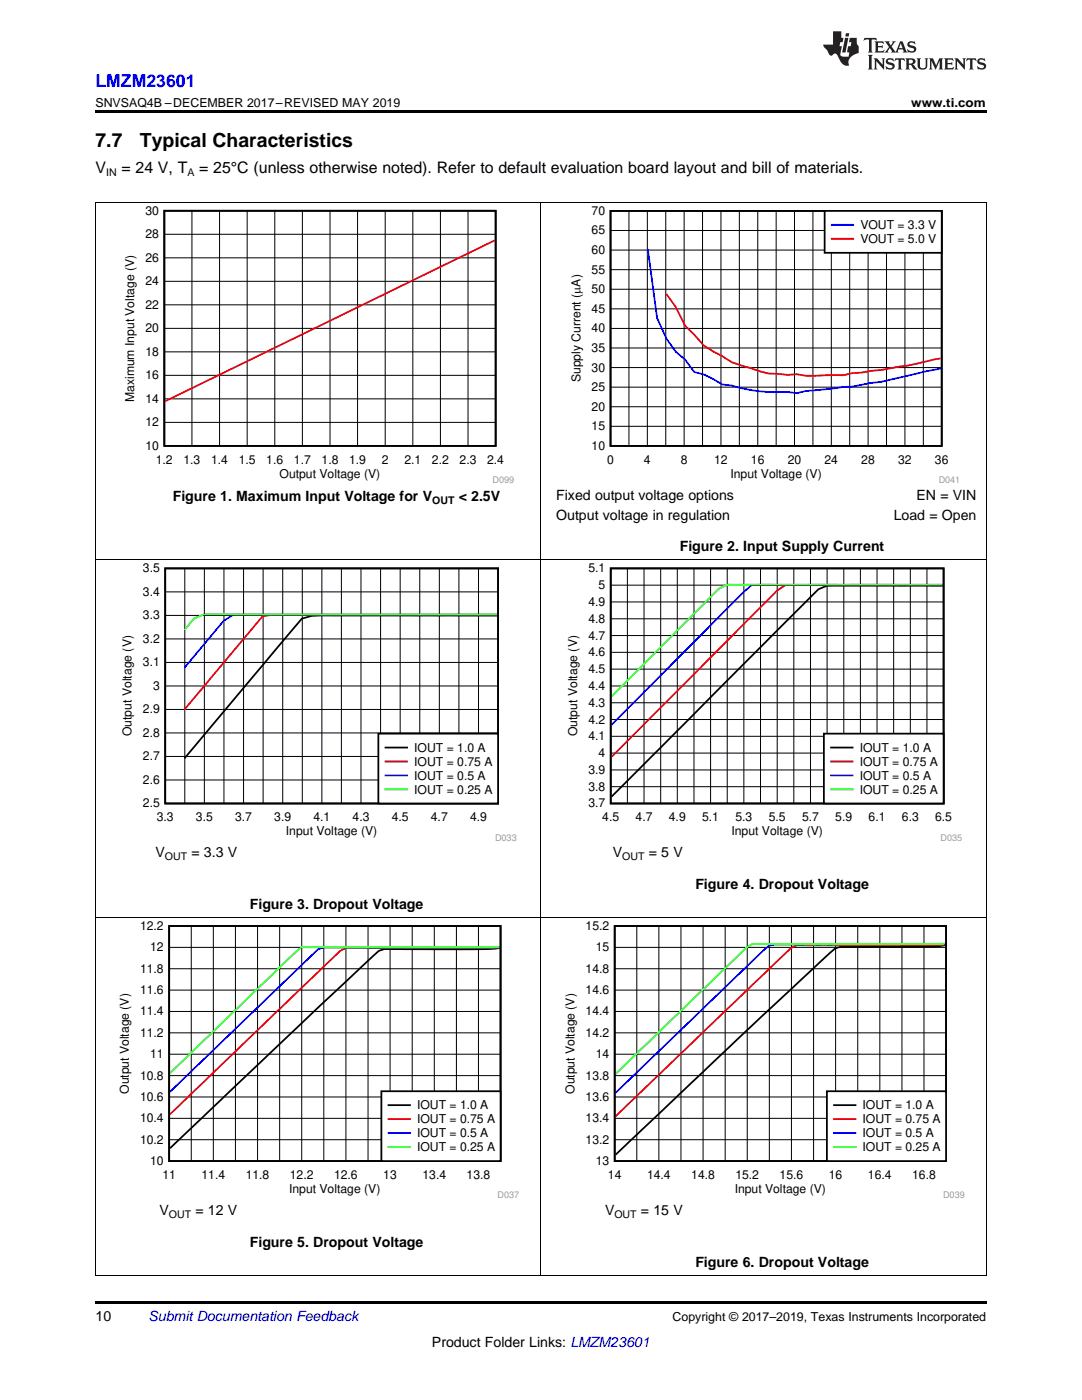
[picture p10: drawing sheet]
<svg xmlns="http://www.w3.org/2000/svg" width="216mm" height="279mm" viewBox="0 0 216 279" stroke-linecap="round" stroke-linejoin="round" font-family="sans-serif">
<defs><g id="words">
<g font-size="3.9">
<text x="19" y="29.3">7.7</text>
<text x="27.9" y="29.3">Typical Characteristics</text>
</g>
<text font-size="3.5" fill="#00f" x="19" y="17.3">LMZM23601</text>
<g font-size="3.2">
<text x="19" y="34.4">V</text>
<text x="24.2" y="34.4">= 24 V, T</text>
<text x="39.8" y="34.4">= 25°C (unless otherwise noted). Refer to default evaluation board layout and bill of materials.</text>
</g>
<g font-size="2.8">
<text x="34.5" y="100">Figure 1. Maximum Input Voltage for V</text>
<text x="91.5" y="100">&lt; 2.5V</text>
<text x="111" y="99.7">Fixed output voltage options</text>
<text x="182.9" y="99.7">EN = VIN</text>
<text x="111" y="103.7">Output voltage in regulation</text>
<text x="178.3" y="103.7">Load = Open</text>
<text x="135.6" y="110">Figure 2. Input Supply Current</text>
<text x="31" y="171.1">V</text>
<text x="38.2" y="171.1">= 3.3 V</text>
<text x="122.3" y="171.1">V</text>
<text x="129.5" y="171.1">= 5 V</text>
<text x="138.7" y="177.4">Figure 4. Dropout Voltage</text>
<text x="49.8" y="181.4">Figure 3. Dropout Voltage</text>
<text x="31.8" y="242.4">V</text>
<text x="39" y="242.4">= 12 V</text>
<text x="120.7" y="242.4">V</text>
<text x="127.9" y="242.4">= 15 V</text>
<text x="49.8" y="248.8">Figure 5. Dropout Voltage</text>
<text x="138.7" y="252.8">Figure 6. Dropout Voltage</text>
<text x="19" y="263.6">10</text>
<text x="86.2" y="268.9">Product Folder Links: LMZM23601</text>
</g>
<text font-size="2.8" fill="#0000c8" x="29.6" y="263.6">Submit Documentation Feedback</text>
<g font-size="2.5">
<text x="19" y="21.4">SNVSAQ4B –DECEMBER 2017–REVISED MAY 2019</text>
<text x="181.8" y="21.4">www.ti.com</text>
<text x="134.2" y="263.6">Copyright © 2017–2019, Texas Instruments Incorporated</text>
</g>
<g font-size="2.4">
<text x="29" y="47.6">28</text>
<text x="29" y="42.9">30</text>
<text x="118" y="46.8">65</text>
<text x="118" y="42.9">70</text>
<text x="171.7" y="45.7">VOUT = 3.3 V</text>
<text x="29" y="52.3">26</text>
<text x="118" y="50.7">60</text>
<text x="171.7" y="48.5">VOUT = 5.0 V</text>
<text x="29" y="56.9">24</text>
<text x="118" y="58.5">50</text>
<text x="118" y="54.6">55</text>
<text x="29" y="61.6">22</text>
<text x="118" y="62.4">45</text>
<text x="29" y="71">18</text>
<text x="29" y="66.3">20</text>
<text x="118" y="70.2">35</text>
<text x="118" y="66.3">40</text>
<text x="29" y="75.7">16</text>
<text x="115.8" y="76.3" transform="rotate(-90 115.8 76.3)">Supply Current (PA)</text>
<text x="118" y="74.2">30</text>
<text x="26.8" y="80.3" transform="rotate(-90 26.8 80.3)">Maximum Input Voltage (V)</text>
<text x="29" y="80.4">14</text>
<text x="118" y="82">20</text>
<text x="118" y="78.1">25</text>
<text x="29" y="85.1">12</text>
<text x="29" y="89.8">10</text>
<text x="118" y="85.9">15</text>
<text x="118" y="89.8">10</text>
<text x="31.1" y="92.6">1.2</text>
<text x="36.6" y="92.6">1.3</text>
<text x="42.1" y="92.6">1.4</text>
<text x="47.6" y="92.6">1.5</text>
<text x="53.1" y="92.6">1.6</text>
<text x="55.8" y="95.3">Output Voltage (V)</text>
<text x="58.6" y="92.6">1.7</text>
<text x="64.2" y="92.6">1.8</text>
<text x="69.7" y="92.6">1.9</text>
<text x="76.2" y="92.6">2</text>
<text x="80.7" y="92.6">2.1</text>
<text x="86.2" y="92.6">2.2</text>
<text x="91.7" y="92.6">2.3</text>
<text x="97.2" y="92.6">2.4</text>
<text x="121.1" y="92.6">0</text>
<text x="128.5" y="92.6">4</text>
<text x="135.8" y="92.6">8</text>
<text x="142.5" y="92.6">12</text>
<text x="145.8" y="95.3">Input Voltage (V)</text>
<text x="149.8" y="92.6">16</text>
<text x="157.2" y="92.6">20</text>
<text x="164.5" y="92.6">24</text>
<text x="171.9" y="92.6">28</text>
<text x="179.2" y="92.6">32</text>
<text x="186.6" y="92.6">36</text>
<text x="28.5" y="118.9">3.4</text>
<text x="28.5" y="114.2">3.5</text>
<text x="117.4" y="114.2">5.1</text>
<text x="119.4" y="117.6">5</text>
<text x="28.5" y="123.6">3.3</text>
<text x="117.4" y="124.3">4.8</text>
<text x="117.4" y="120.9">4.9</text>
<text x="28.5" y="128.3">3.2</text>
<text x="117.4" y="131">4.6</text>
<text x="117.4" y="127.6">4.7</text>
<text x="28.5" y="133">3.1</text>
<text x="30.5" y="137.7">3</text>
<text x="117.4" y="137.7">4.4</text>
<text x="117.4" y="134.3">4.5</text>
<text x="28.5" y="142.4">2.9</text>
<text x="117.4" y="141">4.3</text>
<text x="26.2" y="147" transform="rotate(-90 26.2 147)">Output Voltage (V)</text>
<text x="28.5" y="147.1">2.8</text>
<text x="115.1" y="147" transform="rotate(-90 115.1 147)">Output Voltage (V)</text>
<text x="117.4" y="147.7">4.1</text>
<text x="117.4" y="144.4">4.2</text>
<text x="28.5" y="151.8">2.7</text>
<text x="82.7" y="150.1">IOUT = 1.0 A</text>
<text x="82.7" y="152.8">IOUT = 0.75 A</text>
<text x="82.7" y="155.6">IOUT = 0.5 A</text>
<text x="117.4" y="154.5">3.9</text>
<text x="119.4" y="151.1">4</text>
<text x="171.6" y="150.1">IOUT = 1.0 A</text>
<text x="171.6" y="152.8">IOUT = 0.75 A</text>
<text x="171.6" y="155.6">IOUT = 0.5 A</text>
<text x="28.5" y="156.5">2.6</text>
<text x="28.5" y="161.2">2.5</text>
<text x="82.7" y="158.4">IOUT = 0.25 A</text>
<text x="117.4" y="161.2">3.7</text>
<text x="117.4" y="157.8">3.8</text>
<text x="171.6" y="158.4">IOUT = 0.25 A</text>
<text x="31.3" y="163.9">3.3</text>
<text x="39.1" y="163.9">3.5</text>
<text x="46.9" y="163.9">3.7</text>
<text x="54.7" y="163.9">3.9</text>
<text x="57.1" y="166.7">Input Voltage (V)</text>
<text x="62.5" y="163.9">4.1</text>
<text x="70.3" y="163.9">4.3</text>
<text x="78.2" y="163.9">4.5</text>
<text x="86" y="163.9">4.7</text>
<text x="93.8" y="163.9">4.9</text>
<text x="120.2" y="163.9">4.5</text>
<text x="126.8" y="163.9">4.7</text>
<text x="133.5" y="163.9">4.9</text>
<text x="140.1" y="163.9">5.1</text>
<text x="146" y="166.7">Input Voltage (V)</text>
<text x="146.7" y="163.9">5.3</text>
<text x="153.4" y="163.9">5.5</text>
<text x="160" y="163.9">5.7</text>
<text x="166.7" y="163.9">5.9</text>
<text x="173.3" y="163.9">6.1</text>
<text x="180" y="163.9">6.3</text>
<text x="186.6" y="163.9">6.5</text>
<text x="28" y="185.6">12.2</text>
<text x="116.9" y="185.6">15.2</text>
<text x="30" y="189.9">12</text>
<text x="118.9" y="189.9">15</text>
<text x="28" y="194.1">11.8</text>
<text x="116.9" y="194.1">14.8</text>
<text x="28" y="202.7">11.4</text>
<text x="28" y="198.4">11.6</text>
<text x="116.9" y="202.7">14.4</text>
<text x="116.9" y="198.4">14.6</text>
<text x="28" y="206.9">11.2</text>
<text x="116.9" y="206.9">14.2</text>
<text x="28" y="215.5">10.8</text>
<text x="30" y="211.2">11</text>
<text x="116.9" y="215.5">13.8</text>
<text x="118.9" y="211.2">14</text>
<text x="25.7" y="218.3" transform="rotate(-90 25.7 218.3)">Output Voltage (V)</text>
<text x="28" y="219.7">10.6</text>
<text x="83.2" y="221.4">IOUT = 1.0 A</text>
<text x="114.6" y="218.3" transform="rotate(-90 114.6 218.3)">Output Voltage (V)</text>
<text x="116.9" y="219.7">13.6</text>
<text x="172.1" y="221.4">IOUT = 1.0 A</text>
<text x="28" y="224">10.4</text>
<text x="83.2" y="224.2">IOUT = 0.75 A</text>
<text x="83.2" y="227">IOUT = 0.5 A</text>
<text x="116.9" y="224">13.4</text>
<text x="172.1" y="224.2">IOUT = 0.75 A</text>
<text x="172.1" y="227">IOUT = 0.5 A</text>
<text x="28" y="228.3">10.2</text>
<text x="30" y="232.5">10</text>
<text x="83.2" y="229.8">IOUT = 0.25 A</text>
<text x="116.9" y="228.3">13.2</text>
<text x="118.9" y="232.5">13</text>
<text x="172.1" y="229.8">IOUT = 0.25 A</text>
<text x="32.4" y="235.3">11</text>
<text x="40.2" y="235.3">11.4</text>
<text x="49" y="235.3">11.8</text>
<text x="57.7" y="238.1">Input Voltage (V)</text>
<text x="57.8" y="235.3">12.2</text>
<text x="66.7" y="235.3">12.6</text>
<text x="76.5" y="235.3">13</text>
<text x="84.3" y="235.3">13.4</text>
<text x="93.1" y="235.3">13.8</text>
<text x="121.3" y="235.3">14</text>
<text x="129.1" y="235.3">14.4</text>
<text x="137.9" y="235.3">14.8</text>
<text x="146.6" y="238.1">Input Voltage (V)</text>
<text x="146.7" y="235.3">15.2</text>
<text x="155.6" y="235.3">15.6</text>
<text x="165.4" y="235.3">16</text>
<text x="173.2" y="235.3">16.4</text>
<text x="182" y="235.3">16.8</text>
</g>
<g font-size="2.1">
<text x="21.2" y="35.1">IN</text>
<text x="37.4" y="35.1">A</text>
<text x="86.3" y="100.5">OUT</text>
<text x="32.9" y="171.6">OUT</text>
<text x="124.2" y="171.6">OUT</text>
<text x="33.7" y="243">OUT</text>
<text x="122.6" y="243">OUT</text>
</g>
<g font-size="1.8" fill="#999">
<text x="98.3" y="96.4">D099</text>
<text x="187.3" y="96.4">D041</text>
<text x="98.8" y="167.8">D033</text>
<text x="187.7" y="167.8">D035</text>
<text x="99.3" y="239.1">D037</text>
<text x="188.2" y="239.1">D039</text>
</g>
</g></defs>
<path d="M19 259.7h177.8v.5h-177.8z" fill="#000"/>
<path d="M19.1 183.1v71.4M107.9 183.1v71.4M196.8 183.1v71.4M19 254.5h177.8" fill="none" stroke="#000" stroke-width=".2"/>
<path d="M23.3 183.8h80.3v55.4h-80.3z" fill-rule="evenodd" fill="#fff"/>
<path d="M33.8 184.8h66.1v46.9h-66.1zM99.7 189.2l-2.1 .2-3.3 .1-17.6-.1-1.1 .4-41.7 39.4" fill="none" stroke="#000" stroke-width=".35"/>
<g fill="none" stroke="#000" stroke-width=".2">
<path d="M33.8 197.6h66.1M33.8 193.3h66.1M33.8 189.1h66.1M38.2 184.8v46.9M42.6 184.8v46.9M47 184.8v46.9M51.4 184.8v46.9M55.8 184.8v46.9M60.2 184.8v46.9M64.6 184.8v46.9M69 184.8v46.9M73.4 184.8v46.9"/>
<path d="M77.8 184.8v46.9M82.3 184.8v46.9M86.7 184.8v46.9M91.1 184.8v46.9M95.5 184.8v46.9M33.8 218.9h66.1M33.8 214.7h66.1M33.8 210.4h66.1M33.8 206.1h66.1M33.8 201.9h66.1M33.8 227.5h66.1M33.8 223.2h66.1"/>
</g>
<path d="M99.7 189.1l-6.5 .1h-24.2l-1.2 .6-33.9 32.6" fill="none" stroke="#f00" stroke-width=".35"/>
<path d="M99.7 189.1h-35.2l-1.1 .4-29.5 28.4" fill="none" stroke="#00f" stroke-width=".35"/>
<path d="M99.7 189h-39.6l-1.1 1-25.1 24.2" fill="none" stroke="#0f0" stroke-width=".35"/>
<path d="M76.1 217.8h23.8v13.9h-23.8z" fill-rule="evenodd" fill="#fff"/>
<path d="M76.1 217.8h23.8v13.9h-23.8zM77.5 220.6h4.3" fill="none" stroke="#000" stroke-width=".35"/>
<path d="M77.5 223.3h4.3" fill="none" stroke="#f00" stroke-width=".35"/>
<path d="M77.5 226.1h4.3" fill="none" stroke="#00f" stroke-width=".35"/>
<path d="M77.5 228.9h4.3" fill="none" stroke="#0f0" stroke-width=".35"/>
<path d="M112.2 183.8h80.3v55.4h-80.3z" fill-rule="evenodd" fill="#fff"/>
<path d="M122.7 184.8h66.1v46.9h-66.1zM188.6 188.6a95.1 95.1 0 0 1-10.9 .3h-9.9l-1.1 .4-14.4 13.2-29.5 28" fill="none" stroke="#000" stroke-width=".35"/>
<g fill="none" stroke="#000" stroke-width=".2">
<path d="M122.7 197.6h66.1M122.7 193.3h66.1M122.7 189.1h66.1M127.1 184.8v46.9M131.5 184.8v46.9M135.9 184.8v46.9M140.3 184.8v46.9M144.7 184.8v46.9M149.1 184.8v46.9M153.5 184.8v46.9M157.9 184.8v46.9M162.3 184.8v46.9"/>
<path d="M166.7 184.8v46.9M171.2 184.8v46.9M175.6 184.8v46.9M180 184.8v46.9M184.4 184.8v46.9M122.7 218.9h66.1M122.7 214.7h66.1M122.7 210.4h66.1M122.7 206.1h66.1M122.7 201.9h66.1M122.7 227.5h66.1M122.7 223.2h66.1"/>
</g>
<path d="M188.6 188.5l-5.4 .2-24.3-.1-1.1 .6-35 33.6" fill="none" stroke="#f00" stroke-width=".35"/>
<path d="M188.6 188.4l-34.1 .1-1.1 .2-30.6 29.4" fill="none" stroke="#00f" stroke-width=".35"/>
<path d="M188.6 188.3l-38.5 .1-1.1 .6-26.2 25.3" fill="none" stroke="#0f0" stroke-width=".35"/>
<path d="M165 217.8h23.8v13.9h-23.8z" fill-rule="evenodd" fill="#fff"/>
<path d="M165 217.8h23.8v13.9h-23.8zM166.4 220.6h4.3" fill="none" stroke="#000" stroke-width=".35"/>
<path d="M166.4 223.3h4.3" fill="none" stroke="#f00" stroke-width=".35"/>
<path d="M166.4 226.1h4.3" fill="none" stroke="#00f" stroke-width=".35"/>
<path d="M166.4 228.9h4.3" fill="none" stroke="#0f0" stroke-width=".35"/>
<path d="M19.1 111.8v71.4M107.9 111.8v71.4M196.8 111.8v71.4M19 183.1h177.8" fill="none" stroke="#000" stroke-width=".2"/>
<path d="M23.9 112.5h79.2v55.4h-79.2z" fill-rule="evenodd" fill="#fff"/>
<path d="M33 113.4h66.4v47h-66.4zM99.2 122.9l-35.1-.1-1.9 .1-2 .6-23.4 27.8" fill="none" stroke="#000" stroke-width=".35"/>
<g fill="none" stroke="#000" stroke-width=".2">
<path d="M33 118.1h66.4M36.9 113.4v47M40.8 113.4v47M44.7 113.4v47M48.6 113.4v47M52.5 113.4v47M56.4 113.4v47M60.3 113.4v47M64.2 113.4v47M68.1 113.4v47M72 113.4v47M75.9 113.4v47"/>
<path d="M79.8 113.4v47M83.8 113.4v47M87.7 113.4v47M91.6 113.4v47M95.5 113.4v47M33 136.9h66.4M33 132.2h66.4M33 127.5h66.4M33 122.8h66.4M33 155.7h66.4M33 151h66.4M33 146.3h66.4"/>
<path d="M33 141.6h66.4"/>
</g>
<path d="M99.2 122.7h-44.8l-2 .3-15.6 18.6" fill="none" stroke="#f00" stroke-width=".35"/>
<path d="M99.2 122.7h-52.6l-2 1.2-7.8 9.4" fill="none" stroke="#00f" stroke-width=".35"/>
<path d="M99.2 122.6h-58.5l-1.9 .8-2 2.3" fill="none" stroke="#0f0" stroke-width=".35"/>
<path d="M75.5 146.4h23.9v14h-23.9z" fill-rule="evenodd" fill="#fff"/>
<path d="M75.5 146.4h23.9v14h-23.9zM76.9 149.2h4.3" fill="none" stroke="#000" stroke-width=".35"/>
<path d="M76.9 152h4.3" fill="none" stroke="#f00" stroke-width=".35"/>
<path d="M76.9 154.8h4.3" fill="none" stroke="#00f" stroke-width=".35"/>
<path d="M76.9 157.5h4.3" fill="none" stroke="#0f0" stroke-width=".35"/>
<path d="M112.8 112.5h79.2v55.4h-79.2z" fill-rule="evenodd" fill="#fff"/>
<path d="M121.9 113.4h66.4v47h-66.4zM188.1 116.9h-23.1l-1.7 .7-41.3 41.4" fill="none" stroke="#000" stroke-width=".35"/>
<g fill="none" stroke="#000" stroke-width=".2">
<path d="M121.9 116.8h66.4M125.2 113.4v47M128.5 113.4v47M131.8 113.4v47M135.1 113.4v47M138.5 113.4v47M141.8 113.4v47M145.1 113.4v47M148.4 113.4v47M151.8 113.4v47M155.1 113.4v47M158.4 113.4v47"/>
<path d="M161.7 113.4v47M165 113.4v47M168.4 113.4v47M171.7 113.4v47M175 113.4v47M178.3 113.4v47M181.6 113.4v47M185 113.4v47M121.9 136.9h66.4M121.9 133.5h66.4M121.9 130.2h66.4M121.9 126.8h66.4"/>
<path d="M121.9 123.5h66.4M121.9 120.1h66.4M121.9 157h66.4M121.9 153.7h66.4M121.9 150.3h66.4M121.9 146.9h66.4M121.9 143.6h66.4M121.9 140.3h66.4"/>
</g>
<path d="M188.1 116.8h-31.4l-1.7 1.1-33 33.2" fill="none" stroke="#f00" stroke-width=".35"/>
<path d="M188.1 116.7h-38.1l-1.6 1.5-26.4 26.5" fill="none" stroke="#00f" stroke-width=".35"/>
<path d="M188.1 116.7h-43l-1.7 .8-21.4 21.5" fill="none" stroke="#0f0" stroke-width=".35"/>
<path d="M164.4 146.4h23.9v14h-23.9z" fill-rule="evenodd" fill="#fff"/>
<path d="M32.8 42.1h66.1v46.9h-66.1zM164.4 146.4h23.9v14h-23.9zM165.8 149.2h4.3" fill="none" stroke="#000" stroke-width=".35"/>
<path d="M98.7 48l-65.7 32.1M165.8 152h4.3" fill="none" stroke="#f00" stroke-width=".35"/>
<path d="M165.8 154.8h4.3" fill="none" stroke="#00f" stroke-width=".35"/>
<path d="M165.8 157.5h4.3" fill="none" stroke="#0f0" stroke-width=".35"/>
<g fill="none" stroke="#000" stroke-width=".2">
<path d="M19.1 40.4v71.4M32.8 56.1h66.1M32.8 51.5h66.1M32.8 46.8h66.1M38.3 42.1v46.9M43.8 42.1v46.9M49.3 42.1v46.9M54.8 42.1v46.9M60.3 42.1v46.9M65.9 42.1v46.9M71.3 42.1v46.9M76.9 42.1v46.9"/>
<path d="M82.4 42.1v46.9M87.9 42.1v46.9M93.4 42.1v46.9M107.9 40.4v71.4M196.8 40.4v71.4M32.8 79.6h66.1M32.8 74.9h66.1M32.8 70.2h66.1M32.8 65.5h66.1M32.8 60.8h66.1M32.8 84.3h66.1M19 111.7h177.8"/>
</g>
<path d="M113.4 41.1h77.9v55.4h-77.9z" fill-rule="evenodd" fill="#fff"/>
<path d="M121.8 42.1h66.1v46.9h-66.1z" fill="none" stroke="#000" stroke-width=".35"/>
<g fill="none" stroke="#000" stroke-width=".2">
<path d="M121.8 57.7h66.1M121.8 53.8h66.1M121.8 49.9h66.1M121.8 46h66.1M125.5 42.1v46.9M129.2 42.1v46.9M132.8 42.1v46.9M136.5 42.1v46.9M140.2 42.1v46.9M143.9 42.1v46.9M147.5 42.1v46.9M151.2 42.1v46.9"/>
<path d="M154.9 42.1v46.9M158.5 42.1v46.9M162.2 42.1v46.9M165.9 42.1v46.9M169.5 42.1v46.9M173.2 42.1v46.9M176.9 42.1v46.9M180.6 42.1v46.9M184.2 42.1v46.9M121.8 77.3h66.1M121.8 73.4h66.1M121.8 69.4h66.1"/>
<path d="M121.8 65.5h66.1M121.8 61.6h66.1M121.8 85.1h66.1M121.8 81.2h66.1"/>
</g>
<path d="M129.3 49.7l1.8 13.8 1.9 4.1 1.8 2.6 1.9 1.5 1.8 2.6 1.9 .4 3.7 2 1.9 .2a31.4 31.4 0 0 0 11.1 1.3l1.9 .3 1.8-.5 7.5-.8h1.8l3.7-.8 1.9-.2 12-2.7" fill="none" stroke="#00f" stroke-width=".35"/>
<path d="M133 58.7l1.8 2.6 1.9 3.7 3.7 3.9 5.6 3.4 5.6 1.8 1.8 .4 3.7 .3 1.9-.1 1.8 .3 7.5-.1 1.8-.4a113 113 0 0 0 16.7-2.9l.9-.1" fill="none" stroke="#f00" stroke-width=".35"/>
<path d="M164.5 42.1h23.4v8.4h-23.4z" fill-rule="evenodd" fill="#fff"/>
<path d="M164.5 42.1h23.4v8.4h-23.4z" fill="none" stroke="#000" stroke-width=".35"/>
<path d="M166 44.9h4.2" fill="none" stroke="#00f" stroke-width=".35"/>
<path d="M166 47.6h4.2" fill="none" stroke="#f00" stroke-width=".35"/>
<path d="M19 40.4h177.8" fill="none" stroke="#000" stroke-width=".2"/>
<path d="M19 22h177.8v.5h-177.8z" fill="#000"/>
<g fill="#231f20">
<path d="M172.5 7.6l-.1 .5 .4-.2h.6v.1v2.1l-.2 .4h.9l-.2-.4v-2.1l.1-.1h.5l.5 .2-.2-.5zM174.5 8.3l.2 .3v1.5l-.2 .4h1.8l.2-.6a1.04 1.04 0 0 1-1.3 .2v-.7h.6l.3 .2v-.6l-.3 .2h-.6v-.6l.8-.1 .4 .3-.2-.5zM176.5 8.3l.9 1.1-.9 1.1h.8l-.2-.2 .4-.7 .5 .7-.2 .2h1.5l-.2-.2 .2-.4h.9l.1 .4-.2 .2h1l-.3-.3-.7-1.9h-.5l-.9 2-.8-1 .9-1h-.8l.1 .3-.4 .5-.3-.6 .1-.2zM179.7 8.6l.4 1h-.7zM181.3 8.4a.63 .63 0 0 0-.2 .7 .63 .63 0 0 0 .6 .4l.6 .2 .1 .2a.75 .75 0 0 1-.7 .4 .75 .75 0 0 1-.6-.5l.1 .7 .1-.1a1.11 1.11 0 0 0 1.5-.6 1.13 1.13 0 0 0-1.2-.8l-.1-.4a1.04 1.04 0 0 1 1.2 .2l-.2-.5-.2 .1-.4-.2zM173.2 10.9l.2 .4v2.2l-.2 .4h1l-.3-.4v-2.2l.3-.4zM174.3 11.6l.3 .4v1.5l-.3 .4h.8l-.2-.4v-1.3l1.5 1.7v-1.9l.2-.4h-.7l.2 .4v.9l-1.1-1.3zM177 11.8a.62 .62 0 0 0-.2 .7 .62 .62 0 0 0 .6 .4l.6 .1 .1 .3a.76 .76 0 0 1-.7 .3 .76 .76 0 0 1-.7-.4l.2 .7 .1-.1a1.11 1.11 0 0 0 1.5-.6 1.13 1.13 0 0 0-1.2-.8l-.1-.4a1.04 1.04 0 0 1 1.2 .2l-.2-.6-.2 .1-.5-.1zM178.7 11.6l-.2 .6a.61 .61 0 0 1 .8-.3v1.6l-.2 .4h.9l-.2-.4v-1.6a.63 .63 0 0 1 .7 .3l-.1-.6zM180.6 11.6l.3 .4v1.5l-.3 .4h1l-.2-.2-.1-.8 .6 .2a.76 .76 0 0 0 1.2 .7l-1-1a.58 .58 0 0 0 .6-.5 .58 .58 0 0 0-.5-.6zM181.4 11.9h.1a.45 .45 0 0 1 .5 .1 .45 .45 0 0 1 .1 .5l-.8 .2zM182.9 11.6l.2 .2a2.17 2.17 0 0 0 .3 1.9 .99 .99 0 0 0 1.6-.6v-1.1l.2-.4h-.7l.2 .2a1.92 1.92 0 0 1-.2 1.8 .6 .6 0 0 1-.9-.5v-1.1l.2-.4zM185.4 11.6l.2 .4v1.5l-.2 .4h.7l-.2-.4v-1.4l.8 1.8 .8-1.8v1.4l-.2 .4h.9l-.2-.4v-1.5l.2-.4h-.8l-.6 1.5-.6-1.5zM188.4 11.6l.2 .4v1.5l-.2 .4h1.8l.1-.6a1.04 1.04 0 0 1-1.2 .1v-.6h.5l.4 .2v-.6l-.4 .2h-.5v-.7h.8l.3 .3-.1-.6zM190.5 11.6l.2 .4v1.5l-.2 .4h.7l-.2-.4v-1.3l1.5 1.7v-1.9l.2-.4h-.7l.2 .4v.9l-1.1-1.3zM192.9 11.6l-.1 .6a.61 .61 0 0 1 .7-.3l.1 1.6-.3 .4h1l-.3-.4 .1-1.6a.63 .63 0 0 1 .7 .3l-.1-.6zM195.2 11.8a.62 .62 0 0 0-.2 .7 .62 .62 0 0 0 .6 .4l.6 .1 .1 .3a.76 .76 0 0 1-.7 .3 .76 .76 0 0 1-.6-.4l.1 .7 .1-.1a1.11 1.11 0 0 0 1.6-.6 1.13 1.13 0 0 0-1.3-.8l-.1-.4a1.04 1.04 0 0 1 1.2 .2l-.1-.6-.2 .1-.5-.1z"/>
<path d="M166.2 6.3v2.6h-1.9v.4l.8 .9a.91 .91 0 0 0 1 .8 .56 .56 0 0 1 .5-.3 .56 .56 0 0 1 .5 .3l.4 .8a1.53 1.53 0 0 0 1.9 1.2 1.54 1.54 0 0 1 1-2.1l.9-.3v-1.4a1.52 1.52 0 0 1-.4-1.6h-1.3l-.2 .8h.5l-.2 .8h-.5l-.1 1v.2l.4 .1-.2 .8a1.93 1.93 0 0 1-1.6-.3l.3-1.8h-.5l.2-.8h.4l.2-.8h-.4v-1.3zM168.6 7.6l-.6 2.9h.7l.6-2.9zM168.8 6.6l-.1 .7h.6l.2-.7z"/>
</g>
<use href="#words"/>
</svg>
